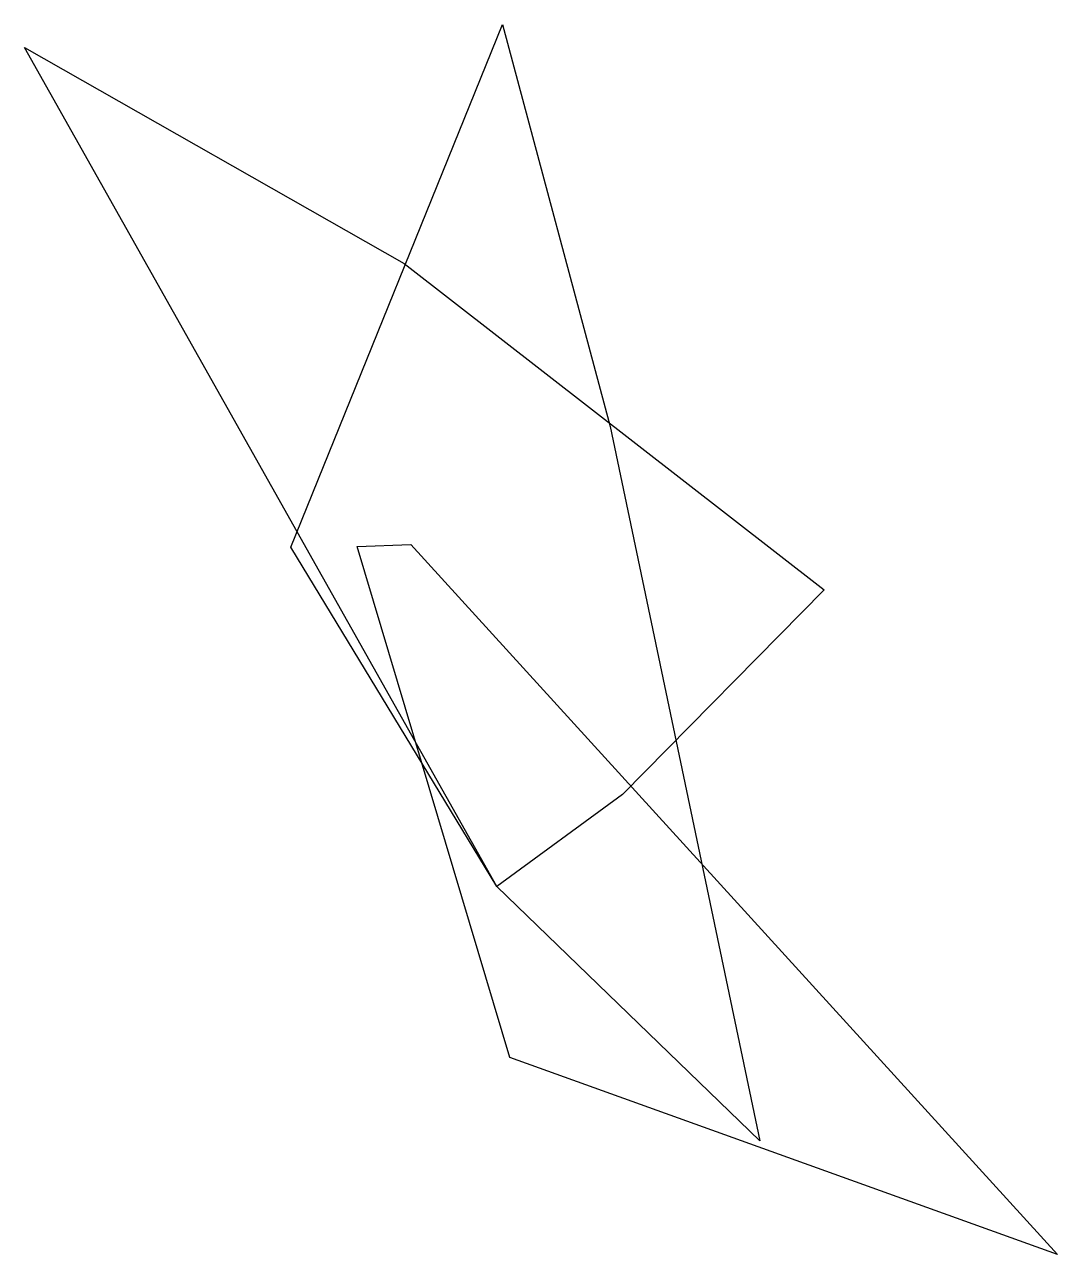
# Model space of a CAD drawing. Extents: x -0.89 to 1.05, y -0.69 to 1.62.
import ezdxf

# ---------------------------------------------------------------- set-up
doc = ezdxf.new("R2010")
doc.units = 0

msp = doc.modelspace()

# ---------------------------------------------------------------- linework, layer by layer
at = {"layer": 'OUTLINE_nt', "linetype": 'CONTINUOUS'}
msp.add_polyline3d([(0.4932, -0.4768, 0), (0, 0, 0), (-0.3861, 0.6363, 0), (0.0111, 1.6162, 0), (0.2125, 0.8624, 0), (0.4932, -0.4768, 0)], close=True, dxfattribs=at)
at = {"layer": 'OUTLINE_ot', "linetype": 'CONTINUOUS'}
msp.add_polyline3d([(0, 0, 0), (-0.8851, 1.5733, 0), (-0.1733, 1.1683, 0), (0.6141, 0.5561, 0), (0.2355, 0.1725, 0), (0, 0, 0)], close=True, dxfattribs=at)
at = {"layer": 'OUTLINE_q', "linetype": 'CONTINUOUS'}
msp.add_polyline3d([(1.051, -0.6899, 0), (0.0243, -0.3208, 0), (-0.2614, 0.6376, 0), (-0.1608, 0.6413, 0), (1.051, -0.6899, 0)], close=True, dxfattribs=at)

doc.saveas('drawing.dxf')
